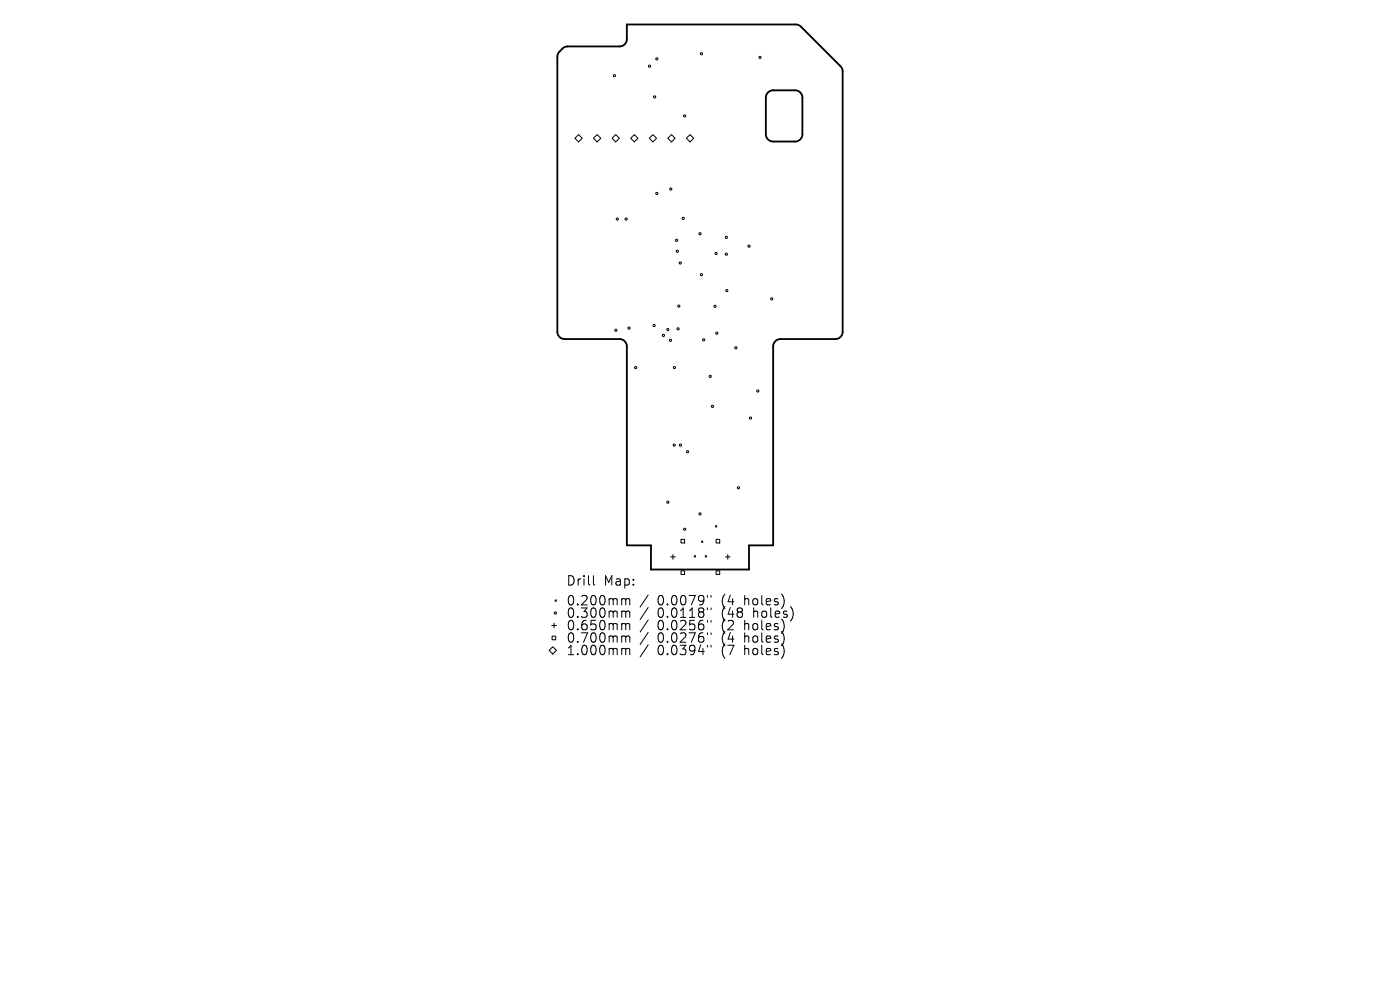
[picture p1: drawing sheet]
<svg xmlns="http://www.w3.org/2000/svg" width="297mm" height="210mm" viewBox="0 0 297 210" stroke-linecap="round" stroke-linejoin="round" font-family="sans-serif">
<defs><g id="words">
<g font-size="2.8">
<text x="120" y="124.5">Drill</text>
<text x="128.1" y="124.5">Map:</text>
<text x="120" y="128.7">0.200mm</text>
<text x="120" y="131.3">0.300mm</text>
<text x="139.5" y="128.7">0.0079&quot;</text>
<text x="139.5" y="131.3">0.0118&quot;</text>
<text x="153.2" y="128.7">(4</text>
<text x="153.2" y="131.3">(48</text>
<text x="158.2" y="128.7">holes)</text>
<text x="160.1" y="131.3">holes)</text>
<text x="120" y="134">0.650mm</text>
<text x="120" y="136.6">0.700mm</text>
<text x="139.5" y="134">0.0256&quot;</text>
<text x="139.5" y="136.6">0.0276&quot;</text>
<text x="153.2" y="134">(2</text>
<text x="153.2" y="136.6">(4</text>
<text x="158.2" y="134">holes)</text>
<text x="158.2" y="136.6">holes)</text>
<text x="120" y="139.3">1.000mm</text>
<text x="139.5" y="139.3">0.0394&quot;</text>
<text x="153.2" y="139.3">(7</text>
<text x="158.2" y="139.3">holes)</text>
</g>
</g></defs>
<path d="M119.3 10.3l.5-.3 .6-.2h11a1.55 1.55 0 0 0 1.6-1.5v-3.1h35.9l1 .4 8.6 8.7 .3 .8v55.3a1.55 1.55 0 0 1-1.6 1.5h-11.6a1.55 1.55 0 0 0-1.6 1.6v42.2h-5.1v5.1h-20.8v-5.1h-5.1v-42.2a1.55 1.55 0 0 0-1.6-1.6h-11.6a1.55 1.55 0 0 1-1.6-1.5v-58.4l.3-.7zM120.4 9.8h.1M162.9 19.6l1-.4h4.8a1.55 1.55 0 0 1 1.5 1.5v7.8a1.55 1.55 0 0 1-1.5 1.5h-4.7a1.55 1.55 0 0 1-1.5-1.5v-7.9z" fill="none" stroke="#000" stroke-width=".39"/>
<g fill="none" stroke="#000" stroke-width=".21">
<path d="M122 29.3l.7-.7 .8 .7-.8 .8zM125.9 29.3l.8-.7 .8 .7-.8 .8zM130.6 28.6l.8 .7-.8 .8-.8-.8zM133.8 29.3l.8-.7 .7 .7-.7 .8zM137.7 29.3l.8-.7 .8 .7-.8 .8zM142.4 28.6l.8 .7-.8 .8-.7-.8zM145.6 29.3l.8-.7 .8 .7-.8 .8zM142.3 118.1h1M142.8 117.6v1M144.5 114.4h.7v.8h-.7zM147.3 117.9l.3 .3M147.6 117.9l-.3 .3"/>
<path d="M148.8 114.8l.3 .3M149.1 114.8l-.3 .3M149.6 117.9l.3 .3M149.9 117.9l-.3 .3M151.8 111.5l.3 .3M151.9 114.4h.8v.8h-.8zM152.1 111.5l-.3 .3M153.9 118.1h1M154.4 117.6v1M116.5 138l.8-.8 .7 .8-.7 .7zM117 132.7h1M117.1 134.9h.8v.8h-.8z"/>
<path d="M117.5 132.2v1M117.7 127.2l.3 .4M118 127.2l-.3 .4M125.9 122.1v1.7l.3 .3M132.2 127h.3l.2 .3M132.2 129.6h.3l.2 .3M132.2 132.3h.3l.2 .3M132.2 134.9h.3l.2 .3M132.2 137.5h.3l.2 .3M132.7 127.3l.3-.3 .5 .1 .1 1.2M132.7 127.3v1M132.7 129.9v1.1"/>
<path d="M132.7 132.6v1M132.7 135.2v1M132.7 137.8v1.1M132.7 129.9l.3-.3 .5 .1 .1 1.3M132.7 132.6l.3-.3 .5 .1 .1 1.2M132.7 135.2l.3-.3 .5 .1 .1 1.2M132.7 137.8l.3-.3 .5 .1 .1 1.3M137.5 126.2l-1.7 2.6M137.5 128.9l-1.7 2.5M137.5 131.5l-1.7 2.6M137.5 134.1l-1.7 2.6M137.5 136.8l-1.7 2.6"/>
<path d="M144.5 121.1h.7v.8h-.7zM150.1 126.3v.4M150.1 129v.3M150.1 131.6v.4M150.1 134.2v.4M150.1 136.9v.4M150.8 126.3v.4M150.8 129v.3M150.8 131.6v.4M150.8 134.2v.4M150.8 136.9v.4M151.9 121.1h.8v.8h-.8z"/>
<circle cx="130.3" cy="16.1" r=".23"/>
<circle cx="137.8" cy="14" r=".23"/>
<circle cx="139.3" cy="12.5" r=".23"/>
<circle cx="148.8" cy="11.4" r=".23"/>
<circle cx="161.2" cy="12.2" r=".23"/>
<circle cx="138.9" cy="20.6" r=".23"/>
<circle cx="145.2" cy="24.6" r=".23"/>
<circle cx="131" cy="46.5" r=".23"/>
<circle cx="132.8" cy="46.5" r=".23"/>
<circle cx="139.3" cy="41" r=".23"/>
<circle cx="142.3" cy="40.1" r=".23"/>
<circle cx="143.5" cy="51" r=".23"/>
<circle cx="143.7" cy="53.3" r=".23"/>
<circle cx="144.3" cy="55.8" r=".23"/>
<circle cx="144.9" cy="46.3" r=".23"/>
<circle cx="148.5" cy="49.6" r=".23"/>
<circle cx="148.8" cy="58.3" r=".23"/>
<circle cx="151.9" cy="53.8" r=".23"/>
<circle cx="154.1" cy="53.9" r=".23"/>
<circle cx="154.1" cy="50.4" r=".23"/>
<circle cx="158.9" cy="52.2" r=".23"/>
<circle cx="130.7" cy="70.1" r=".23"/>
<circle cx="133.4" cy="69.6" r=".23"/>
<circle cx="134.8" cy="78" r=".23"/>
<circle cx="138.8" cy="69.1" r=".23"/>
<circle cx="140.7" cy="71.1" r=".23"/>
<circle cx="141.7" cy="69.9" r=".23"/>
<circle cx="142.3" cy="72.2" r=".23"/>
<circle cx="143.1" cy="78" r=".23"/>
<circle cx="143.8" cy="69.8" r=".23"/>
<circle cx="144" cy="64.9" r=".23"/>
<circle cx="149.3" cy="72.1" r=".23"/>
<circle cx="150.7" cy="79.8" r=".23"/>
<circle cx="151.7" cy="65" r=".23"/>
<circle cx="152.1" cy="70.7" r=".23"/>
<circle cx="154.2" cy="61.7" r=".23"/>
<circle cx="156.1" cy="73.8" r=".23"/>
<circle cx="163.7" cy="63.4" r=".23"/>
<circle cx="143" cy="94.4" r=".23"/>
<circle cx="144.3" cy="94.4" r=".23"/>
<circle cx="145.9" cy="95.8" r=".23"/>
<circle cx="151.1" cy="86.2" r=".23"/>
<circle cx="159.2" cy="88.7" r=".23"/>
<circle cx="160.8" cy="82.9" r=".23"/>
<circle cx="141.7" cy="106.5" r=".23"/>
<circle cx="145.2" cy="112.3" r=".23"/>
<circle cx="148.5" cy="109" r=".23"/>
<circle cx="156.6" cy="103.5" r=".23"/>
<circle cx="117.8" cy="130" r=".23"/>
</g>
<use href="#words"/>
</svg>
